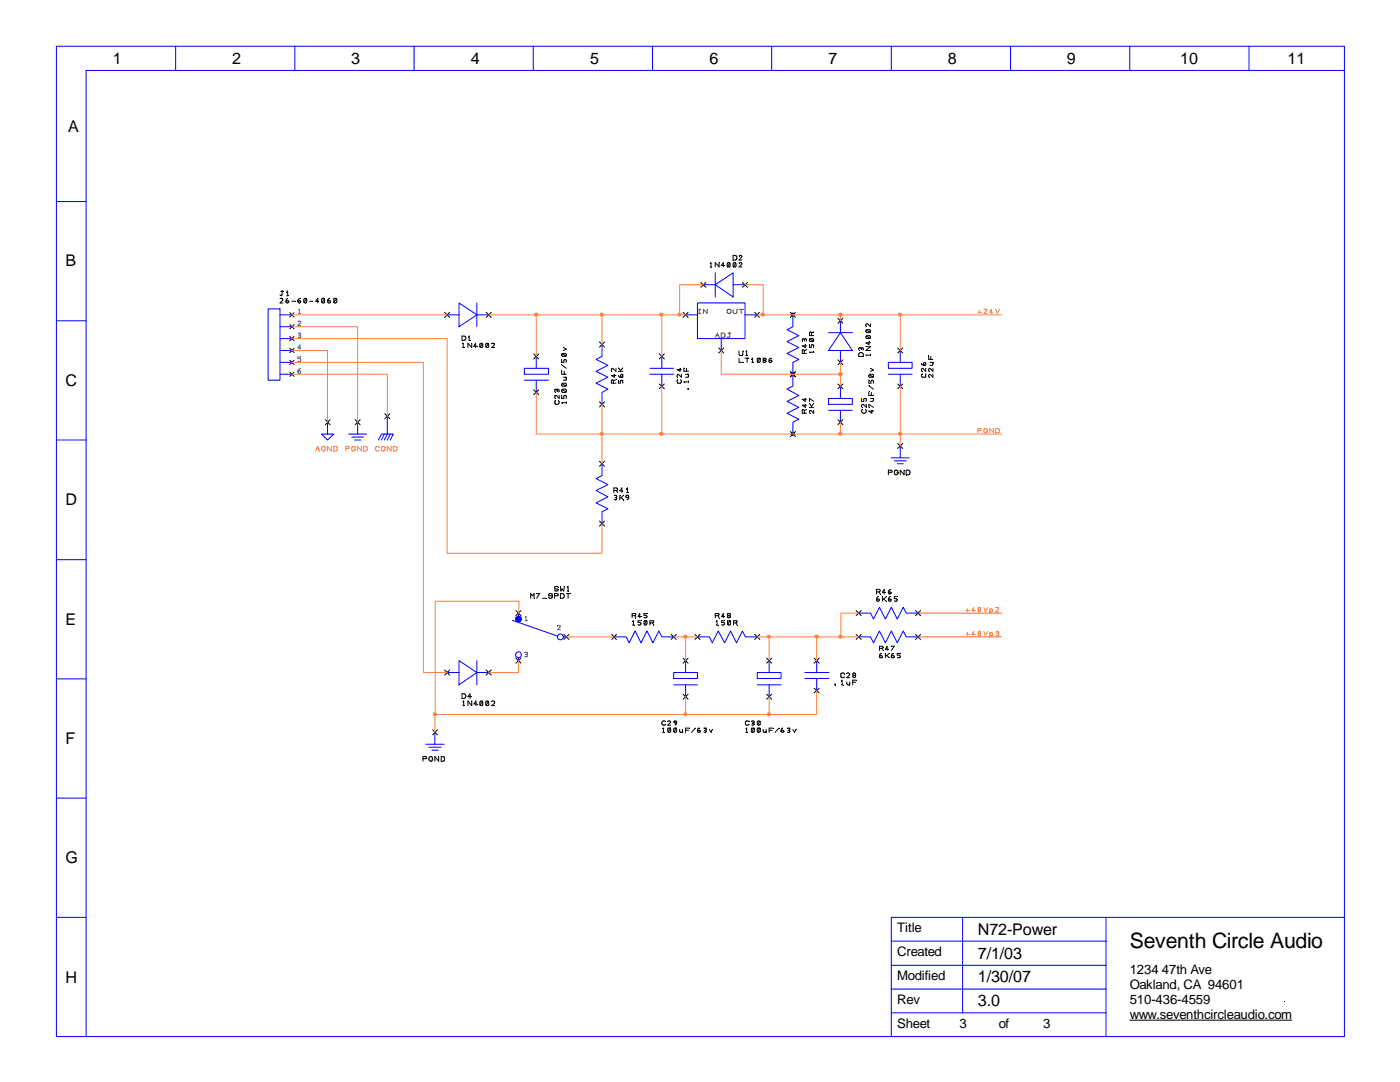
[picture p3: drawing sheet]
<svg xmlns="http://www.w3.org/2000/svg" width="279mm" height="216mm" viewBox="0 0 279 216" stroke-linecap="round" stroke-linejoin="round" font-family="sans-serif">
<defs><g id="words">
<text font-size="4.2" x="225.5" y="189.2">Seventh Circle Audio</text>
<g font-size="3.2">
<text x="22.5" y="12.7">1</text>
<text x="46.3" y="12.7">2</text>
<text x="70.1" y="12.7">3</text>
<text x="94" y="12.7">4</text>
<text x="117.8" y="12.7">5</text>
<text x="141.6" y="12.7">6</text>
<text x="165.4" y="12.7">7</text>
<text x="189.1" y="12.7">8</text>
<text x="212.9" y="12.7">9</text>
<text x="235.5" y="12.7">10</text>
<text x="257" y="12.7">11</text>
<text x="13.6" y="26.4">A</text>
<text x="13" y="53.2">B</text>
<text x="13" y="77">C</text>
<text x="13" y="100.8">D</text>
<text x="13" y="124.6">E</text>
<text x="13" y="148.4">F</text>
<text x="13" y="172.2">G</text>
<text x="195.2" y="186.5">N72-Power</text>
<text x="195.2" y="191.3">7/1/03</text>
<text x="13" y="196.1">H</text>
<text x="195.2" y="196">1/30/07</text>
<text x="195.2" y="200.8">3.0</text>
</g>
<g font-size="2.6">
<text x="179.1" y="190.8">Created</text>
<text x="179.1" y="186">Title</text>
<text x="179.1" y="195.6">Modified</text>
<text x="225.5" y="194.4">1234</text>
<text x="225.5" y="197.4">Oakland, CA 94601</text>
<text x="231.9" y="194.4">47th Ave</text>
<text x="179.1" y="200.3">Rev</text>
<text x="225.5" y="200.3">510-436-4559</text>
<text x="225.5" y="203.3">www.seventhcircleaudio.com</text>
<text x="179.1" y="205.1">Sheet</text>
<text x="191.5" y="205.1">3</text>
<text x="199.3" y="205.1">of</text>
<text x="208.2" y="205.1">3</text>
</g>
</g></defs>
<g fill="none" stroke="#000" stroke-width=".2">
<path d="M57.8 62.4l.9 .8M58.7 62.4l-.9 .8M88.7 62.3l1 1M89.7 62.3l-1 1M92.2 67.1h.4l.4 .2-.1 .5-.7 .1zM92.3 69.3h.3M92.3 68.6l.2-.1v.8M93.6 67.9h.2M93.6 67.2v-.1v.8M94.1 68.5v.8l-.7-.8v.8M95.2 69.1h-.6l.3-.6v.8M96.3 68.6l.1 .6-.3 .1h-.3"/>
<path d="M96.3 68.6l-.3-.1-.2 .2v.6M96.3 68.6l-.5 .7M97 62.3l1 1M97.5 68.6v.6l-.2 .1h-.3M97.5 68.6l-.3-.1-.3 .2 .1 .6M97.5 68.6l-.5 .7M98 62.3l-1 1M98.1 68.6l.4-.1 .2 .2-.6 .6h.6M106.5 70.6l1 1M106.5 77.8l1 .9M107.5 70.6l-1 1M107.5 77.8l-1 .9"/>
<path d="M110.8 79.9l-.1 .6a.45 .45 0 0 0 .7 .1 .45 .45 0 0 0 0-.7M111.2 77.9l.1-.3a.36 .36 0 0 1 .2 .6M111.2 77.9l-.3-.3-.2 .1v.5M111.2 77.9v.2M111.6 78.9v.6l-.5-.6h-.4v.6M112.1 78.9v.6h.4l.1-.6h.3v.6M112.1 71.7v.6h.4v-.3l.3-.3a.36 .36 0 0 1 .1 .6M112.1 74v.7h.9M112.1 72.8l.9 .7M112.2 70.6h.7v.4M112.2 76.5h.6a.36 .36 0 0 1 .1 .5M112.2 77.7l.6-.1a.36 .36 0 0 1 .1 .6"/>
<path d="M112.2 70.6v.4h.7M112.2 76.5v.5h.7M112.2 77.7a.36 .36 0 0 0 .2 .6l.5-.1M112.2 77.7l.7 .5M112.2 76.5l.7 .5M112.2 70.6l.7 .4M112.4 75.3h.6M112.4 69.3l.6 .4-.6 .2M112.6 74.1v.6M112.8 75.3a.36 .36 0 0 1 .1 .6h-.5M113 80.2v.3M113 80.3h-.9l.2 .2"/>
</g>
<path d="M89.2 62.8h2.4M91.6 60.5l3.6 2.3-3.6 2.4zM95.2 60.5v4.7M95.2 62.8h2.3M104.6 73.5h4.9v1.2h-4.9zM104.6 75.9h4.9M107 71.1v2.4M107 75.9v2.4" fill="none" stroke="#00f" stroke-width=".2"/>
<g fill="#000">
<path d="M92.2 67.9l.1 .1zM92.3 68.6l.1 .1zM92.6 69.3l.1 .1zM93.6 67.2v.1zM93.8 67.9l.1 .1zM94.1 68.5l.1 .1zM95.2 69.1v.1zM96.3 68.6l.1 .1zM97.5 68.6v.1zM98.1 68.6l.1 .1zM110.7 79.5l.1 .1zM110.7 78.2l.1 .1z"/>
<path d="M111.2 78.1h.1zM112.1 78.9l.1 .1zM112.1 73.9l.1 .1zM112.1 72.7l.1 .1zM112.1 71.7l.1 .1zM112.2 77.7l.1 .1zM112.2 76.5l.1 .1zM112.2 70.6l.1 .1zM112.4 69.3l.1 .1zM112.6 74.7l.1 .1zM112.8 75.3l.1 .1zM113 75.3l.1 .1z"/>
<path d="M110.8 79.9l.1 .1zM112.3 80.5l.1 .1zM113 80.2l.1 .1z"/>
</g>
<path d="M59.6 62.6h.3" fill="none" stroke="#408080" stroke-width=".2"/>
<path d="M59.9 62.6v.1z" fill="#408080"/>
<path d="M59.6 61.8l.2-.1v.9" fill="none" stroke="#408080" stroke-width=".2"/>
<path d="M59.6 61.8l.1 .1z" fill="#408080"/>
<path d="M57.8 64.8l.9 .8M58.7 64.8l-.9 .8" fill="none" stroke="#000" stroke-width=".2"/>
<path d="M59.4 64.2l.5-.1 .1 .2-.6 .6h.6" fill="none" stroke="#408080" stroke-width=".2"/>
<path d="M59.4 64.2l.1 .1z" fill="#408080"/>
<path d="M57.8 67.1l.9 .9M58.7 67.1l-.9 .9" fill="none" stroke="#000" stroke-width=".2"/>
<path d="M59.7 66.9h.2l.1 .2-.1 .2h-.4" fill="none" stroke="#408080" stroke-width=".2"/>
<path d="M59.7 66.9l.1 .1z" fill="#408080"/>
<path d="M59.5 66.5h.4l.1 .1-.1 .3" fill="none" stroke="#408080" stroke-width=".2"/>
<path d="M59.5 66.5l.1 .1z" fill="#408080"/>
<path d="M57.8 69.5l.9 .9M58.7 69.5l-.9 .9" fill="none" stroke="#000" stroke-width=".2"/>
<path d="M60 69.4h-.6l.5-.6v.9" fill="none" stroke="#408080" stroke-width=".2"/>
<path d="M60 69.4l.1 .1z" fill="#408080"/>
<path d="M57.8 71.9l.9 .8M58.7 71.9l-.9 .8" fill="none" stroke="#000" stroke-width=".2"/>
<path d="M60 71.2h-.6v.3h.5l.1 .3-.1 .3h-.5" fill="none" stroke="#408080" stroke-width=".2"/>
<path d="M60 71.2l.1 .1z" fill="#408080"/>
<path d="M57.8 74.3l.9 .8M58.7 74.3l-.9 .8" fill="none" stroke="#000" stroke-width=".2"/>
<g fill="none" stroke="#408080" stroke-width=".2">
<path d="M59.9 73.6a.6 .6 0 0 0-.5 .7"/>
<circle cx="59.7" cy="74.3" r=".28"/>
</g>
<path d="M59.9 73.6v.1z" fill="#408080"/>
<path d="M53.5 61.6h2.4v14.3h-2.4zM55.9 62.8h2.4M55.9 65.2h2.4M55.9 67.6h2.4M55.9 69.9h2.4M55.9 72.3h2.4M55.9 74.7h2.4" fill="none" stroke="#00f" stroke-width=".2"/>
<g fill="none" stroke="#000" stroke-width=".2">
<path d="M55.9 59.6a.36 .36 0 0 1 .6 .2l-.6 .7h.6M56 58.1h.5M56.3 58.1v.7l-.2 .2-.2-.2M57.2 59h.3M57.2 58.3l.2-.2v.9M57.4 59.5l-.3 .3v.4M59.9 59.5a.6 .6 0 0 0-.5 .7M61.1 59.6v.8h-.4M61.1 59.6h-.4v.8M61.1 59.6l-.4 .8M64.8 59.6v.8h-.5M64.8 59.6a.36 .36 0 0 0-.6 .2l.1 .6"/>
<path d="M64.8 59.6l-.5 .8M65.8 59.5a.6 .6 0 0 0-.4 .7M67.1 59.6l.1 .6a.36 .36 0 0 1-.6 .2M67.1 59.6h-.5v.8M67.1 59.6l-.5 .8M57.1 60h.5v.4h-.5zM58.3 60.1h.5M59.5 60h.4v.4h-.4zM61.8 60.1h.6M63.6 60.1h-.6l.4-.6v1M65.4 60h.6v.4a.36 .36 0 0 1-.6-.2zM136.3 62.3l1 1"/>
<path d="M137.3 62.3l-1 1"/>
</g>
<g fill="#000">
<path d="M55.9 59.6l.1 .1zM56 58.1l.1 .1zM56.5 58.1l.1 .1zM57.2 58.3h.1zM57.4 59.5l.1 .1zM57.5 59l.1 .1zM59.9 59.5v.1zM61.1 59.6l.1 .1zM64.8 59.6l.1 .1zM65.8 59.5l.1 .1zM67.1 59.6l.1 .1zM58.8 60.1l.1 .1z"/>
<path d="M62.4 60.1l.1 .1zM63.6 60.1l.1 .1z"/>
</g>
<path d="M139.4 62.6h.3" fill="none" stroke="#808000" stroke-width=".2"/>
<path d="M139.7 62.6l.1 .1z" fill="#808000"/>
<path d="M139.5 61.7v.9" fill="none" stroke="#808000" stroke-width=".2"/>
<path d="M139.5 61.7l.1 .1z" fill="#808000"/>
<path d="M139.4 61.7h.3" fill="none" stroke="#808000" stroke-width=".2"/>
<path d="M139.7 61.7l.1 .1z" fill="#808000"/>
<path d="M141.1 61.7v.9l-.7-.9v.9" fill="none" stroke="#808000" stroke-width=".2"/>
<path d="M141.1 61.7l.1 .1z" fill="#808000"/>
<path d="M150.6 62.3l1 1M151.6 62.3l-1 1" fill="none" stroke="#000" stroke-width=".2"/>
<path d="M145.3 61.7h.4l.2 .3v.3l-.3 .3-.5-.3z" fill="none" stroke="#808000" stroke-width=".2"/>
<path d="M145.1 62.3l.1 .1z" fill="#808000"/>
<path d="M146.3 61.7v.6l.3 .3 .4-.1 .1-.8" fill="none" stroke="#808000" stroke-width=".2"/>
<path d="M147.1 61.7l.1 .1z" fill="#808000"/>
<path d="M147.9 61.7v.9" fill="none" stroke="#808000" stroke-width=".2"/>
<path d="M147.9 61.7l.1 .1z" fill="#808000"/>
<path d="M147.5 61.7h.8" fill="none" stroke="#808000" stroke-width=".2"/>
<path d="M148.3 61.7v.1z" fill="#808000"/>
<path d="M143.4 69.4l1 1M144.4 69.4l-1 1" fill="none" stroke="#000" stroke-width=".2"/>
<path d="M142.7 67.3l.5-.8 .3 .8" fill="none" stroke="#808000" stroke-width=".2"/>
<path d="M143.5 67.3l.1 .1z" fill="#808000"/>
<path d="M142.9 67h.4" fill="none" stroke="#808000" stroke-width=".2"/>
<path d="M143.3 67l.1 .1z" fill="#808000"/>
<path d="M143.9 66.5h.5l.3 .2-.2 .6h-.6z" fill="none" stroke="#808000" stroke-width=".2"/>
<path d="M143.9 67.3l.1 .1z" fill="#808000"/>
<path d="M145.7 66.5l-.1 .7h-.5" fill="none" stroke="#808000" stroke-width=".2"/>
<path d="M145.7 66.5h.1z" fill="#808000"/>
<path d="M145.3 66.5h.3" fill="none" stroke="#808000" stroke-width=".2"/>
<path d="M145.3 66.5h.1z" fill="#808000"/>
<g fill="none" stroke="#00f" stroke-width=".2">
<path d="M129.7 73.5h4.8M129.7 74.7h4.8M132.1 71.1v2.4M132.1 74.7v2.3M136.8 62.8h2.4M139.2 60.5h9.5v7.1h-9.5zM143.9 67.6v2.3M148.7 62.8h2.4M158.2 62.8v2.4l-1.1 .6 2.3 1.2-2.3 1.2 2.3 1.1-2.3 1.2 2.3 1.2-1.2 .6v4.7l-1.1 .6 2.3 1.3-2.3 1.2 2.3 1.2-2.3 1.2 2.3 1.2-1.2 .5v2.4M165.4 79.5h4.7v1.2h-4.7zM167.7 77v2.5M177.3 72.3h4.7v1.2h-4.7z"/>
<path d="M177.3 74.7h4.7M179.7 69.9v2.4M179.7 74.7v2.3M165.4 81.9h4.7M167.7 81.9v2.3M122.6 127.1h2.4l.6 1.2 1.1-2.4 1.2 2.4 1.2-2.4 1.2 2.4 1.2-2.4 .6 1.2h2.4M160.6 134.2h4.8M160.6 135.4h4.8M163 131.8v2.4M163 135.4v2.4"/>
</g>
<g fill="none" stroke="#000" stroke-width=".2">
<path d="M131.6 70.6l1 1M131.6 76.6l1 1M132.6 70.6l-1 1M132.6 76.6l-1 1M135.2 75.8v.7l.7-.1 .1-.5-.2-.1M135.7 73.5v.6l-.6-.4h.9M136 74.7v.6l-.7-.6-.2 .2 .1 .4M136.5 73.4v.7h.9M136.8 74.7h.6M137 73.5v.6M137.2 74.7a.36 .36 0 0 1 .1 .6h-.5M137.3 77.6h.1h-.2z"/>
<path d="M137.4 76v.4M137.4 76.2h-.9l.2 .2M147.5 70v.7l.2 .3 .5-.1 .1-.9M147.5 71.5v.8h.8M148.7 71.5h.7M148.8 71h.4M148.8 70.2l.2-.2v1M149.1 71.5v.8M150 72.3h.4M150 71.6l.2-.1v.8M151.6 71.5l.1 .6-.2 .2-.4-.1M151.6 71.5h-.5v.7"/>
<path d="M151.6 71.5l-.5 .7M152.5 71.9l-.2 .1v.2l.2 .1 .4-.2-.2-.2M152.5 71.9l-.2-.1v-.3a.36 .36 0 0 1 .6 .2l-.2 .2M152.5 71.9h.2M153.8 71.5l-.3 .2v.5l.3 .1 .3-.2a.36 .36 0 0 0-.6-.1M157.7 74.2l1 1M157.7 62.3l1 1M158.7 74.2l-1 1M158.7 62.3l-1 1M160.5 70l-.2-.2h-.1l-.1 .7h.9M160.5 67.8l-.2-.2-.2 .2 .1 .3M160.5 67.8v.1"/>
<path d="M160.5 70v.5M160.5 67.8l.3-.2 .2 .2-.1 .3M160.7 68.7v.6l-.6-.3h.9M160.7 79.5v.6l-.6-.4h.9M161 69.8l-.5 .2M161.5 68.7v.6h.4v-.3l.2-.3 .3 .3-.1 .3M161.6 67.6h.6l.2 .2-.1 .3M161.6 67.6l-.1 .3 .2 .3 .6-.1M161.6 67.6l.7 .5M162 66.5l-.3-.3-.1 .1-.1 .7h.9M162 66.5v.5M162.4 70.1v.3"/>
<path d="M162.4 70.3h-.9l.1 .1M162.4 66.2l-.4 .3M167.2 76.6l1 1M168.2 76.6l-1 1M172 79.5v.6h.4l.1-.6h.3v.6M173.4 75.9v.6h.4l.2-.6 .3 .2-.1 .4M173.4 78.1v.8h.9M173.4 77l.9 .6M173.5 74.8v.5h.7M173.5 74.8l.6-.1a.36 .36 0 0 1 .1 .6M173.5 74.8l.7 .5M173.7 79.5h.6"/>
<path d="M173.7 73.5l.6 .3-.6 .3M173.9 78.3v.6M174.2 79.5a.36 .36 0 0 1-.1 .6h-.4M179.2 69.4l1 1M179.2 76.6l1 1M180.2 69.4l-1 1M180.2 76.6l-1 1M183.9 72.6l.4 .3h.3M184.1 74.6l-.2 .2 .2 .5 .6-.1v-.6M184.4 72.4h.3v.4l-.1 .1-.3-.2zM184.7 73.5v.6l-.6-.6-.2 .2 .1 .4M185.3 71v.7h.9"/>
<path d="M185.6 72.3h.6M185.8 71.1v.6M186 72.3l.2 .4-.2 .2h-.4M186.2 73.5v.6l-.7-.6-.2 .2 .1 .4M186.2 74.7v.6l-.7-.6-.2 .2 .1 .4M157.7 86.1l1 1M158.7 86.1l-1 1M160.5 82l-.2-.3-.1 .1-.1 .7h.9M160.5 82v.5M160.7 80.7v.6l-.6-.4h.9M161 81.7l-.5 .3M161.5 80.1v-.6l.9 .6"/>
<path d="M161.5 81.3h.9M161.5 80.5l.5 .5M162 81v.3M162.4 81.9v.6l-.7-.6-.2 .1 .1 .5M162.4 80.5l-.4 .5M167.2 83.7l1 1.1M168.2 83.7l-1 1.1M172.1 81.7a.45 .45 0 0 0 0 .6 .45 .45 0 0 0 .6 0 .45 .45 0 0 0 0-.6M172.9 80.7v.6l-.7-.6-.2 .2v.4M173.4 81.3v-.6l.9 .6M174 81.9v.6l-.6-.5h.9M112.5 126.6l1 1"/>
<path d="M113.5 126.6l-1 1M122.1 126.6l.9 1M123 126.6l-.9 1M126.2 122.9h.5M126.2 124.7h.4M126.2 124l.2-.1v.8M126.7 122.9l.2-.3-.1-.2h-.6v.9M126.7 122.9l.2 .4M127.9 123h-.6l.4-.6v.9M127.9 123.9h-.6v.3h.4l.2 .3-.2 .2-.4-.1M129 123.9v.7h-.4M129 123.9h-.4v.7"/>
<path d="M129 123.9l-.4 .7M129.1 122.4h-.6v.4h.4l.2 .2-.2 .3-.4-.1M129.7 124.3h.5M130.2 124.3l.3-.3-.1-.1h-.7v.8M130.2 124.3l.3 .4M133.9 126.6l1.1 1M135 126.6l-1.1 1M162.5 131.3l1 1M162.5 137.3l1 1M163.5 131.3l-1 1M163.5 137.3l-1 1M166.6 136.5v.2z"/>
<path d="M167.9 136.7h.3M167.9 135.9l.2-.2v1M168.5 134.5l-.2-.2-.5 .2 .1 .6 .4 .1 .2-.2M169 134.4a.36 .36 0 0 1 .6 .1l-.6 .7h.6M169 136.1l.2 .6 .3-.1 .1-.2M169.6 136.1v.6M170.2 136.1h.6M170.3 134.8h.4v.3l-.4 .1-.1-.2zM170.3 134.8l-.1-.3 .1-.2 .4 .1 .1 .1-.3 .3M170.9 135.7h-.7v1"/>
</g>
<g fill="#000">
<path d="M135.1 75.3l.1 .1zM135.2 75.8l.1 .1zM135.7 73.5l.1 .1zM136.5 73.4l.1 .1zM136.7 76.4v.1zM137 74.1l.1 .1zM137.2 74.7v.1zM137.4 77.6l.1 .1zM137.4 76l.1 .1zM137.4 74.7l.1 .1zM148.3 70v.1zM148.3 72.3v.1z"/>
<path d="M148.8 70.2l.1 .1zM149.1 71.5h.1zM149.2 71h.1zM149.4 71.5h.1zM150 71.6l.1 .1zM150.4 72.3l.1 .1zM151.6 71.5l.1 .1zM152.7 71.9v.1zM153.8 71.5h.1zM160.2 68.1l.1 .1zM160.5 70.5l.1 .1zM160.5 67.9l.1 .1z"/>
<path d="M160.7 68.7l.1 .1zM160.7 79.5l.1 .1zM161.5 68.7l.1 .1zM161.6 70.4h.1zM161.6 67.6l.1 .1zM162 67l.1 .1zM162.4 70.1l.1 .1zM162.4 66.2l.1 .1zM172 79.5v.1zM173.4 78.1l.1 .1zM173.4 77h.1zM173.4 75.9h.1z"/>
<path d="M173.5 74.8h.1zM173.7 73.5l.1 .1zM173.8 78.9l.1 .1zM174.1 79.5l.1 .1zM174.3 79.5l.1 .1zM183.9 72.6h.1zM184 74.1l.1 .1zM184.1 74.6v.1zM185.3 71h.1zM185.4 75.3l.1 .1zM185.4 74.1l.1 .1zM185.8 71.7v.1z"/>
<path d="M186 72.3l.1 .1zM186.2 72.3l.1 .1zM160.5 82.5h.1zM160.7 80.7l.1 .1zM161 81.7v.1zM161.5 81.3l.1 .1zM161.5 80.5l.1 .1zM161.5 80.1l.1 .1zM161.6 82.5h.1zM162.4 80.5l.1 .1zM172 81.3l.1 .1zM172.1 81.7l.1 .1z"/>
<path d="M173.4 81.3l.1 .1zM174 81.9l.1 .1zM126.2 124h.1zM126.6 124.7l.1 .1zM126.8 123.3l.1 .1zM127.9 123l.1 .1zM127.9 123.9l.1 .1zM129 123.9l.1 .1zM129.1 122.4l.1 .1zM129.7 124.3l.1 .1zM130.5 124.7l.1 .1zM166.6 136.7h.1z"/>
<path d="M167.9 135.9l.1 .1zM168.2 136.7h.1zM168.5 134.5h.1zM169 134.4l.1 .1zM169.6 136.4l.1 .1zM169.6 136.7h.1zM170.2 136.1l.1 .1zM170.5 134.8l.1 .1zM170.9 135.7l.1 .1z"/>
</g>
<g fill="#000" stroke="#000" stroke-width=".2">
<circle cx="158.2" cy="74.7" r=".33"/>
<circle cx="158.2" cy="62.8" r=".31"/>
<circle cx="158.2" cy="86.6" r=".31"/>
</g>
<path d="M111.3 124.9l.3-.1 .2 .2-.5 .6h.5" fill="none" stroke="#408080" stroke-width=".2"/>
<path d="M111.3 124.9v.1z" fill="#408080"/>
<path d="M103 121.8l1 1.1M104 121.8l-1 1.1" fill="none" stroke="#000" stroke-width=".2"/>
<path d="M104.8 123.9h.4" fill="none" stroke="#408080" stroke-width=".2"/>
<path d="M105.2 123.9v.1z" fill="#408080"/>
<path d="M104.8 123.1l.2-.1v.9" fill="none" stroke="#408080" stroke-width=".2"/>
<path d="M104.8 123.1l.1 .1z" fill="#408080"/>
<path d="M103 131.3l1 1M104 131.3l-1 1" fill="none" stroke="#000" stroke-width=".2"/>
<path d="M104.9 130.6h.3v.4h-.5" fill="none" stroke="#408080" stroke-width=".2"/>
<path d="M104.9 130.6h.1z" fill="#408080"/>
<path d="M104.7 130.2h.5v.3l-.1 .1" fill="none" stroke="#408080" stroke-width=".2"/>
<path d="M104.7 130.2l.1 .1z" fill="#408080"/>
<g fill="none" stroke="#00f" stroke-width=".2">
<path d="M11.3 9.2h257v197.6h-257zM35.1 9.2v4.9M58.8 9.2v4.9M82.6 9.2v4.9M106.4 9.2v4.9M130.2 9.2v4.9M154 9.2v4.9M177.9 9.2v4.9M201.7 9.2v4.9M225.5 9.2v4.9M249.3 9.2v4.9M268.3 14.1h-251.1v192.7"/>
<path d="M11.3 40.2h5.9M140.4 56.8h2.3M142.7 56.8l3.6-2.4v4.9zM142.7 54.4v4.9M146.3 56.8h2.4M11.3 64h5.9M120.1 68.7v2.4l-1.1 .6 2.3 1.2-2.3 1.2 2.3 1.2-2.3 1.2 2.3 1.1-1.2 .7v2.4M165.4 66.4h4.7M167.7 66.4l2.4 3.5h-4.7zM167.7 64v2.4M167.7 69.9v2.4M11.3 87.8h5.9"/>
<path d="M65.4 84.2v2.4h1.2l-1.2 1.2-1.2-1.2h1.2M70.2 87.2h2.4M70.8 87.8h1.2M71.4 84.2v2.4h-1.8M71.4 86.6h1.8M75.5 87.8l.6-1.2h2.4l-.6 1.2M76.7 86.6l-.6 1.2M77.3 83.1v3.5l-.6 1.2M77.9 86.6l-.6 1.2M120.1 92.5v2.4l-1.1 .6 2.3 1.2-2.3 1.2 2.3 1.2-2.3 1.2 2.3 1.2-1.2 .6v2.4M178.5 91.9h2.3M179.1 92.5h1.2"/>
<path d="M179.7 89v2.4h-1.8M179.7 91.4h1.7M11.3 111.7h5.9M11.3 135.5h5.9M89.2 134.2h2.4M91.6 131.8l3.6 2.4-3.6 2.5zM95.2 131.8v4.9M95.2 134.2h2.3M102.3 123.8l9 3.1M103.5 122.3v.6l-.5 .3a.63 .63 0 0 0 .1 .7 .63 .63 0 0 0 .7 .1 .61 .61 0 0 0 .2-.6 .61 .61 0 0 0-.5-.5M103.5 131.2l-.5-.2a.63 .63 0 0 1 .1-.8 .63 .63 0 0 1 .7-.1 .61 .61 0 0 1 .2 .7 .61 .61 0 0 1-.5 .4v.6M112.4 127.1a.6 .6 0 0 1-.6 .6 .6 .6 0 0 1-.6-.6 .6 .6 0 0 1 .6-.6l.6 .3v.3h.6"/>
<path d="M134.5 134.2h4.7v1.2h-4.7zM134.5 136.7h4.7M136.8 131.8v2.4M136.8 136.7v2.3M139.2 127.1h2.4l.6 1.2 1.1-2.4 1.3 2.4 1.2-2.4 1.2 2.4 1.2-2.4 .6 1.2h2.3M151.1 134.2h4.8v1.2h-4.8zM151.1 136.7h4.8M153.5 131.8v2.4M153.5 136.7v2.3M171.4 127.1h2.3l.6 1.2 1.2-2.4 1.2 2.4 1.2-2.4 1.2 2.4 1.2-2.4 .5 1.2h2.4M171.4 122.3h2.3l.6 1.2 1.2-2.3 1.2 2.3 1.2-2.3 1.2 2.3 1.2-2.3 .5 1.1h2.4M11.3 159.3h5.9"/>
<path d="M85.6 149.1h2.5M86.2 149.7h1.3M86.8 146.1v2.4h-1.8M86.8 148.5h1.8M11.3 183h5.9M177.9 192.6h42.8M177.9 197.4h42.8M177.9 187.8h42.8M192.1 183v19.1M220.7 183v23.8M268.3 183h-90.4v23.8M177.9 202.1h42.8"/>
</g>
<path d="M103.5 123.5h.1" fill="none" stroke="#00f" stroke-width="1.2"/>
<g fill="none" stroke="#000" stroke-width=".2">
<path d="M139.9 56.4l1 .9M140.9 56.4l-1 .9M141.7 53.3h.3M141.7 52.6l.2-.2v.9M143.5 52.4v.9l-.8-.9v.9M144.5 53h-.6l.5-.6v.9M145.6 52.5v.8h-.4M145.6 52.5h-.4v.8M145.6 52.5l-.4 .8M146.3 51h.5a.54 .54 0 0 1 0 .9h-.5zM146.8 52.5h-.4v.8M146.8 52.5v.8h-.4"/>
<path d="M146.8 52.5l-.4 .8M147.5 51.1l.4-.1 .2 .2-.6 .7h.6M147.5 52.5l.4-.1 .2 .3-.6 .6h.6M148.2 56.4l1 .9M149.2 56.4l-1 .9M119.6 68.2l1 1.1M120.6 68.2l-1 1.1M122.4 75.9l-.1-.1-.3 .1v.6h.9M122.4 75.9v.6M122.6 74.7v.6l-.6-.4h.9M122.9 73.5v.6l-.6-.6-.3 .2 .1 .4M122.9 75.8l-.5 .1"/>
<path d="M123.4 75.9v.6h.4v-.4l.2-.2h.3v.6M123.4 74.9l.2 .4h.7v-.5l-.2-.1a.36 .36 0 0 0-.1 .6M123.4 74.1h.9M123.4 73.4l.5 .5M123.9 73.9v.2M124.3 73.4l-.4 .5M167.2 71.8l1 1M167.2 63.5l1 1M168.2 71.8l-1 1M168.2 63.5l-1 1M171.5 70.4h.6l.2 .3v.4h-.9v-.4zM171.9 69.6l-.3-.3-.2 .1v.4"/>
<path d="M171.9 69.6l.1-.3 .2 .1v.4M171.9 69.6v.1M172.8 69.2h.9l-.9 .7h.9M172.9 65.9h.8v.4M172.9 67.1h.8v.4M172.9 67.1v.4h.8M172.9 65.9v.4h.8M172.9 67.1l.8 .4M172.9 65.9l.8 .4M173.4 68.2v.5l-.6-.3h.9M173.7 64.6v.6l-.6-.6-.3 .2 .1 .4M173.7 70.7v.3"/>
<path d="M173.7 70.9h-.9l.2 .1M64.9 83.7l1 1.1M65.9 83.7l-1 1.1M70.9 83.7l1 1.1M71.9 83.7l-1 1.1M76.8 82.5l1 1.1M77.8 82.5l-1 1.1M119.6 80.2l1 1M119.6 92l1 1M120.6 80.2l-1 1M120.6 92l-1 1M122.5 97.9h.5"/>
<path d="M122.6 98.9h.4l.1 .2-.2 .2M122.8 99.3h.2v.4h-.4M123 97.9l.3-.3-.1-.1-.7-.1v.9M123 97.9l.3 .4M123.7 99.3h.3M123.7 98.8v.9M124 99.3l.5 .4M124.3 98h-.6l.4-.6v.9M124.5 98.8l-.5 .5M125.1 98.3h.3M125.1 97.5l.1-.1v.9M125.5 99.1l-.2 .6h-.2"/>
<path d="M177.3 94.2h.7l.1-.1-.3-.3h-.5v.9M179.2 88.5l1 1M179.2 94.1l-.1-.2a.44 .44 0 0 0-.6 .3 .44 .44 0 0 0 .4 .5l.3-.3-.2-.1M180.2 88.5l-1 1M180.4 93.8v.9l-.7-.9v.9M180.8 93.8h.5l.2 .2 .1 .4-.2 .3h-.6zM105.9 119.4v-1l.4 .5 .3-.5v1M107.1 118.4h.6l-.6 1M108.3 119.4h.8M110.2 118.7l-.2-.3-.4 .1v.4h.4l.2 .2-.2 .3-.4-.1-.1-.2M110.7 118.9h.6l.1-.2-.2-.3h-.5v1M111.4 117.3l-.2-.3h-.3l-.2 .3 .2 .2 .4 .1v.3h-.4l-.2-.2"/>
<path d="M111.8 117l.1 .9 .3-.4 .3 .4 .1-.9M111.8 118.4h.5l.2 .2 .1 .4-.2 .3-.6 .1zM113 118.4h.8M113.2 117.9h.3M113.2 117.2l.2-.2v.9M113.4 118.4v1M119.6 104l1 1M120.6 104l-1 1M174.9 118.1h.5M175 119.5h.4v.4h-.4zM175.3 119l-.3 .3-.1 .4M175.4 118.1l.3-.2-.1-.2-.7-.1v.9"/>
<path d="M175.4 118.1l.3 .4M176.1 119.5h.3M176.1 119v1M176.4 119.5l.5 .5M176.7 118.2h-.6l.3-.6v.9M176.9 119l-.5 .5M177.4 119.5h.4v.4h-.4zM177.6 117.6l-.2 .3-.1 .4M177.6 119l-.2 .3-.1 .4M179.1 119h-.6v.5h.4l.2 .1-.2 .4-.4-.1M88.7 133.7l1 1M89.7 133.7l-1 1"/>
<path d="M92.2 138.4h.4l.3 .2 .1 .4-.2 .3-.6 .1zM94 139h-.6l.4-.6v1M94.1 139.9v.9l-.7-.9v.9M96.3 140v.7h-.5M96.3 140h-.5v.7M96.3 140l-.5 .7M97 133.7l1 1M97.5 140v.7h-.5M97.5 140h-.5v.7M97.5 140l-.5 .7M98 133.7l-1 1M98.1 140h.6v.3l-.6 .5h.6"/>
<path d="M136.3 131.3l1 1M136.3 138.5l1 1M137.3 131.3l-1 1M137.3 138.5l-1 1M138.7 126.6l1 1M139.7 126.6l-1 1M142.7 122.9h.6M142.9 124.7h.4M142.9 124l.2-.1v.8M143.3 122.9l.2-.3-.1-.2h-.7v.9M143.3 122.9l.2 .4M144.6 123h-.6l.4-.6v.9"/>
<path d="M144.6 123.9h-.6v.3h.4l.2 .3-.2 .2-.4-.1M145.4 122.9l-.2-.1v-.4h.5l.1 .2-.3 .3M145.4 122.9h.1M145.4 122.9h-.2v.3l.2 .1 .4-.2-.3-.2M145.7 123.9h-.5v.7M145.7 123.9l.1 .6a.36 .36 0 0 1-.6 .1M145.7 123.9l-.5 .7M146.4 124.3h.5M146.9 124.3l.2-.1v-.3h-.7v.8M146.9 124.3l.2 .4M150.6 126.6l1 1M151.6 126.6l-1 1"/>
<path d="M153 131.3l1 1M153 138.5l1 1M154 131.3l-1 1M154 138.5l-1 1M170.9 126.6l1 1M170.9 121.8l1 1.1M171.9 126.6l-1 1M171.9 121.8l-1 1.1M175.5 129.4h.5M175.6 130.9h.4v.3h-.4zM175.9 130.4a.52 .52 0 0 0-.4 .7M176 129.4l.3-.2-.1-.2-.7-.1v.9"/>
<path d="M176 129.4l.3 .4M176.7 130.8h.3M176.7 130.4v.8M177 130.8l.5 .4M177.3 129.5h-.6l.3-.6v.9M177.5 130.4l-.5 .4M177.9 128.9h.6l-.6 .9M178 130.9l.3-.1 .2 .3-.1 .1h-.4zM178.3 130.4l-.3 .2-.1 .5M179.7 130.4h-.6v.3h.4l.2 .3-.1 .2h-.5M182.7 126.6l1 1M182.7 121.8l1 1.1"/>
<path d="M183.7 126.6l-1 1M183.7 121.8l-1 1.1M84.4 151.4h.7l.1-.2-.3-.2h-.5v.9M86.4 145.6l.9 1M86.4 151.3l-.3-.3a.47 .47 0 0 0-.5 .4 .47 .47 0 0 0 .5 .5l.3-.3-.2-.1M87.3 145.6l-.9 1M87.5 151v.9l-.7-.9v.9M88.1 151h.5v.8l-.5 .1zM92.4 140.8h.2M92.4 140l.1-.1v.9M95.2 140.5h-.6l.4-.6v.9M132.2 146.1h.3"/>
<path d="M132.2 145.4l.2-.1v.8M132.8 144v-.1a.45 .45 0 0 0-.7 .2v.3a.45 .45 0 0 0 .7 .1M133.3 143.9l.3-.1 .3 .2-.6 .7h.6M133.8 145.3h-.5v.7M133.8 145.3l.1 .7-.3 .1-.3-.1M133.8 145.3l-.5 .7M135 145.3v.7l-.2 .1-.3-.1M135 145.3h-.5v.7M135 145.3l-.5 .7M135 144a.52 .52 0 0 1-.3 .7M135.6 145.5l.1 .5 .4 .1 .1-.1M136.2 145.5v.6"/>
<path d="M136.8 145.7h.6M137.6 145.3h-.8v.8M138.8 145.3l-.8 .8M139.3 145.8l.3-.1 .2 .3-.4 .1-.2-.1zM139.6 145.3a.49 .49 0 0 0-.4 .7M140.5 145.3h.4l.1 .2-.2 .2M140.6 145.7h.2M140.8 145.7l.2 .3-.2 .1-.3-.1M141.6 145.5l.3 .6 .3-.6M148.8 146.1h.4M148.8 145.4l.2-.1v.8M149.5 144l-.5-.2-.2 .3v.5l.5 .1 .2-.2"/>
<path d="M150 143.9l.3-.1 .2 .2-.2 .3M150 145.3h.5v.2v.5l-.2 .1-.4-.1zM150.1 144.3h.2M150.3 144.3l.2 .2-.2 .2-.3-.1M150.5 145.3l-.5 .7M151.6 143.9l.1 .6-.2 .2-.3-.1M151.6 143.9l-.2-.1-.3 .2 .1 .6M151.6 145.3l.1 .7-.2 .1-.3-.1M151.6 145.3h-.4v.7M151.6 143.9l-.4 .7M151.6 145.3l-.4 .7M152.3 145.5l.1 .5 .3 .1 .2-.1"/>
<path d="M152.9 145.5v.6M153.5 145.7h.6M154.3 145.3h-.8v.8M155.4 145.3l-.7 .8M156.2 145.3a.52 .52 0 0 0-.3 .7M157.1 145.3h.5v.2l-.1 .2M157.3 145.7h.2M157.5 145.7l.1 .3-.1 .1-.4-.1M158.2 145.5l.4 .6 .2-.6M225.5 203.6h32.3"/>
<circle cx="125.2" cy="99.1" r=".28"/>
<circle cx="177.5" cy="118.4" r=".27"/>
<circle cx="134.8" cy="144" r=".26"/>
<circle cx="156.1" cy="145.9" r=".27"/>
</g>
<g fill="#000">
<path d="M141.7 52.6l.1 .1zM142 53.3h.1zM143.5 52.4l.1 .1zM144.5 53l.1 .1zM145.6 52.5l.1 .1zM146.3 51.9l.1 .1zM146.8 52.5l.1 .1zM147.5 51.1h.1zM147.5 52.5l.1 .1zM122.1 74.1l.1 .1zM122.4 76.5h.1zM122.6 74.7l.1 .1z"/>
<path d="M122.9 75.8l.1 .1zM123.4 75.9h.1zM123.4 74.9l.1 .1zM123.4 74.1l.1 .1zM123.4 73.4l.1 .1zM124.3 73.4l.1 .1zM171.4 69.8l.1 .1zM171.9 69.7l.1 .1zM172.3 71.1l.1 .1zM172.8 69.2l.1 .1zM172.9 67.1h.1zM172.9 65.9l.1 .1z"/>
<path d="M172.9 65.2l.1 .1zM173 71h.1zM173.4 68.2h.1zM173.7 70.7l.1 .1zM122.5 97.9l.1 .1zM122.6 98.9l.1 .1zM122.8 99.2l.1 .1zM123.3 98.3l.1 .1zM123.7 98.8l.1 .1zM124.3 98h.1zM124.5 98.8v.1zM124.5 99.7v.1z"/>
<path d="M125.1 97.5v.1zM125.3 98.3l.1 .1zM125.5 99.1h.1zM177.3 94.2l.1 .1zM179.2 94.1l.1 .1zM180.4 93.8l.1 .1zM180.8 94.7l.1 .1zM106.6 119.4l.1 .1zM107.1 118.4l.1 .1zM109.1 119.4v.1zM110.2 118.7l.1 .1zM110.7 118.9v.1z"/>
<path d="M111.4 117.3h.1zM111.8 119.4l.1 .1zM112.6 117l.1 .1zM113.2 117.2l.1 .1zM113.4 118.4l.1 .1zM113.5 117.9v.1zM113.8 118.4l.1 .1zM174.9 118.1l.1 .1zM175.3 119v.1zM175.7 118.5l.1 .1zM176.1 119l.1 .1zM176.7 118.2l.1 .1z"/>
<path d="M176.9 119l.1 .1zM177.6 117.6l.1 .1zM177.6 119l.1 .1zM179.1 119l.1 .1zM92.2 139.4h.1zM94 139l.1 .1zM94.1 139.9l.1 .1zM142.7 122.9h.1zM142.9 124h.1zM143.3 124.7v.1zM143.5 123.3l.1 .1zM144.6 123l.1 .1z"/>
<path d="M144.6 123.9l.1 .1zM145.5 122.9h.1zM145.7 123.9l.1 .1zM146.4 124.3l.1 .1zM147.1 124.7l.1 .1zM175.5 129.4l.1 .1zM175.9 130.4v.1zM176.3 129.8l.1 .1zM176.7 130.4l.1 .1zM176.9 120l.1 .1zM177.3 129.5l.1 .1zM177.5 130.4v.1z"/>
<path d="M177.5 131.2v.1zM177.9 128.9l.1 .1zM178.3 130.4l.1 .1zM179.7 130.4v.1zM84.4 151.4l.1 .1zM86.4 151.3v.1zM87.5 151h.1zM88.1 151.9v.1zM92.4 140l.1 .1zM92.6 140.8l.1 .1zM96.3 140h.1zM98.1 140h.1z"/>
<path d="M132.2 145.4l.1 .1zM132.5 146.1l.1 .1zM132.8 143.9l.1 .1zM133.3 143.9v.1zM133.8 145.3l.1 .1zM135 145.3v.1zM135 144l.1 .1zM136.2 145.9l.1 .1zM136.2 146.1l.1 .1zM136.8 145.7l.1 .1zM137.6 145.3l.1 .1zM138.8 145.3l.1 .1z"/>
<path d="M139.6 145.3l.1 .1zM140.5 145.3v.1zM140.6 145.7l.1 .1zM142.2 145.5v.1zM148.8 145.4l.1 .1zM149.2 146.1l.1 .1zM149.5 143.9l.1 .1zM150 143.9l.1 .1zM150.1 144.3l.1 .1zM150.5 145.3v.1zM151.6 143.9l.1 .1zM151.6 145.3l.1 .1z"/>
<path d="M152.9 145.9l.1 .1zM152.9 146.1l.1 .1zM153.5 145.7l.1 .1zM154.3 145.3v.1zM155.4 145.3l.1 .1zM156.2 145.3l.1 .1zM157.1 145.3l.1 .1zM157.3 145.7l.1 .1zM158.8 145.5l.1 .1zM199.3 199.7l.1 .1zM256.4 199.7l.1 .1z"/>
</g>
<g fill="#ff8040" stroke="#ff8040" stroke-width=".2">
<circle cx="132" cy="62.8" r=".33"/>
<circle cx="107" cy="62.8" r=".33"/>
<circle cx="135.6" cy="62.8" r=".31"/>
<circle cx="120.1" cy="62.8" r=".31"/>
<circle cx="152.2" cy="62.8" r=".33"/>
<circle cx="167.7" cy="62.8" r=".33"/>
<circle cx="179.6" cy="62.8" r=".31"/>
</g>
<path d="M140.4 56.8h-4.8v6M97.5 62.8h39.3M107 62.8v8.3M120.1 62.8v5.9M132.1 62.8v8.3M195.2 62.3h.5" fill="none" stroke="#ff8040" stroke-width=".2"/>
<path d="M195.7 62.3l.1 .1z" fill="#ff8040"/>
<path d="M195.4 62v.6" fill="none" stroke="#ff8040" stroke-width=".2"/>
<path d="M195.4 62l.1 .1z" fill="#ff8040"/>
<path d="M196.3 61.7h.5l.1 .2-.6 .7h.6" fill="none" stroke="#ff8040" stroke-width=".2"/>
<path d="M196.3 61.7l.1 .1z" fill="#ff8040"/>
<path d="M198.1 62.3h-.6l.4-.6v.9" fill="none" stroke="#ff8040" stroke-width=".2"/>
<path d="M198.1 62.3l.1 .1z" fill="#ff8040"/>
<path d="M198.7 61.7l.4 .9 .4-.9" fill="none" stroke="#ff8040" stroke-width=".2"/>
<path d="M199.5 61.7l.1 .1z" fill="#ff8040"/>
<path d="M148.7 56.8h3.6v6M143.9 69.9v4.8h23.8M151.1 62.8h48.8M167.7 62.8v1.2M167.7 72.3v4.7M179.7 62.8v7.1M195.2 85.9h.5l.1-.2-.1-.2h-.5v.9" fill="none" stroke="#ff8040" stroke-width=".2"/>
<g fill="#ff8040" stroke="#ff8040" stroke-width=".2">
<circle cx="167.7" cy="74.7" r=".35"/>
<circle cx="167.7" cy="86.6" r=".33"/>
<circle cx="132" cy="86.6" r=".33"/>
<circle cx="179.6" cy="86.6" r=".31"/>
</g>
<path d="M195.2 85.9v.1z" fill="#ff8040"/>
<path d="M197 85.8l-.2-.3-.4 .1-.1 .5a.42 .42 0 0 0 .7 .2v-.3h-.2" fill="none" stroke="#ff8040" stroke-width=".2"/>
<path d="M197 85.8l.1 .1z" fill="#ff8040"/>
<path d="M198.3 85.5v.9l-.8-.9v.9" fill="none" stroke="#ff8040" stroke-width=".2"/>
<path d="M198.2 85.5l.1 .1z" fill="#ff8040"/>
<path d="M198.7 85.5h.4l.4 .3-.1 .5-.7 .1z" fill="none" stroke="#ff8040" stroke-width=".2"/>
<path d="M198.7 86.4h.1z" fill="#ff8040"/>
<g fill="#ff8040" stroke="#ff8040" stroke-width=".2">
<circle cx="120.1" cy="86.6" r=".31"/>
<circle cx="136.8" cy="142.5" r=".31"/>
<circle cx="153.4" cy="142.5" r=".31"/>
</g>
<path d="M69 89.5l.7-.1v-.2l-.7-.1v.9" fill="none" stroke="#ff8040" stroke-width=".2"/>
<path d="M69 89.5l.1 .1z" fill="#ff8040"/>
<path d="M70.9 89.3l-.3-.2-.3 .1v.7h.5l.1-.3h-.2" fill="none" stroke="#ff8040" stroke-width=".2"/>
<path d="M70.9 89.3l.1 .1z" fill="#ff8040"/>
<path d="M72.1 89.1v.9l-.7-.9v.9" fill="none" stroke="#ff8040" stroke-width=".2"/>
<path d="M72.1 89.1v.1z" fill="#ff8040"/>
<path d="M72.6 89.1h.4l.3 .2-.1 .6-.6 .1z" fill="none" stroke="#ff8040" stroke-width=".2"/>
<path d="M72.6 90v.1z" fill="#ff8040"/>
<g fill="#ff8040" stroke="#ff8040" stroke-width=".2">
<circle cx="86.8" cy="142.5" r=".31"/>
<circle cx="136.8" cy="127" r=".31"/>
</g>
<g fill="none" stroke="#ff8040" stroke-width=".2">
<path d="M58.3 65.2h13.1v19M107 78.3v8.3h92.9M132.1 77v9.6M179.7 77v12M120.1 80.7v11.8M167.7 84.2v2.4M103.5 122.3v-2.3h-16.6v22.6M113 127.1h9.6M134.5 127.1h4.7M136.8 127.1v4.7M136.8 139v3.6M153.5 139v3.6"/>
<path d="M163 137.8v4.8h-9.5M192.8 121.8h.6M86.9 142.6l-.1 3.5M86.9 142.6h66.6"/>
</g>
<path d="M193.4 121.8l.1 .1z" fill="#ff8040"/>
<path d="M193 121.5v.6" fill="none" stroke="#ff8040" stroke-width=".2"/>
<path d="M193 121.5l.1 .1z" fill="#ff8040"/>
<path d="M194.6 121.8h-.6l.3-.6v.9" fill="none" stroke="#ff8040" stroke-width=".2"/>
<path d="M194.6 121.8v.1z" fill="#ff8040"/>
<path d="M195.4 121.7h.1M195.4 121.7l-.2-.3v-.2h.5v.2l-.2 .3M195.4 121.7l-.2 .1 .2 .3 .3-.3-.2-.1" fill="none" stroke="#ff8040" stroke-width=".2"/>
<path d="M195.5 121.7l.1 .1z" fill="#ff8040"/>
<path d="M196.3 121.2l.4 .9 .4-.9" fill="none" stroke="#ff8040" stroke-width=".2"/>
<path d="M197.1 121.2l.1 .1z" fill="#ff8040"/>
<path d="M197.5 121.5v.8" fill="none" stroke="#ff8040" stroke-width=".2"/>
<path d="M197.5 122.3l.1 .1z" fill="#ff8040"/>
<circle cx="197.8" cy="121.8" r=".3" fill="none" stroke="#ff8040" stroke-width=".2"/>
<path d="M197.5 121.8l.1 .1z" fill="#ff8040"/>
<path d="M198.7 121.2h.5l.1 .2-.6 .7h.6" fill="none" stroke="#ff8040" stroke-width=".2"/>
<path d="M198.7 121.2l.1 .1z" fill="#ff8040"/>
<path d="M183.2 122.3h16.7" fill="none" stroke="#ff0080" stroke-width=".2"/>
<path d="M192.8 126.6h.6" fill="none" stroke="#ff8040" stroke-width=".2"/>
<path d="M193.4 126.6l.1 .1z" fill="#ff8040"/>
<path d="M193 126.2v.6" fill="none" stroke="#ff8040" stroke-width=".2"/>
<path d="M193 126.2l.1 .1z" fill="#ff8040"/>
<path d="M194.6 126.6h-.6l.3-.6v.8" fill="none" stroke="#ff8040" stroke-width=".2"/>
<path d="M194.6 126.6v.1z" fill="#ff8040"/>
<path d="M195.4 126.4h.1M195.4 126.4l-.2-.2 .2-.2 .3 .2-.2 .2M195.4 126.4l-.2 .3v.1h.5v-.1l-.2-.3" fill="none" stroke="#ff8040" stroke-width=".2"/>
<path d="M195.5 126.4l.1 .1z" fill="#ff8040"/>
<path d="M196.3 126l.4 .8 .4-.8" fill="none" stroke="#ff8040" stroke-width=".2"/>
<path d="M197.1 126l.1 .1z" fill="#ff8040"/>
<path d="M197.5 126.2v.9" fill="none" stroke="#ff8040" stroke-width=".2"/>
<path d="M197.5 127.1l.1 .1z" fill="#ff8040"/>
<path d="M197.6 126.3l.3-.1a.36 .36 0 0 1 .1 .6h-.4z" fill="none" stroke="#ff8040" stroke-width=".2"/>
<path d="M197.5 126.7h.1z" fill="#ff8040"/>
<path d="M199 126.4h.1l.2 .3-.1 .1h-.4" fill="none" stroke="#ff8040" stroke-width=".2"/>
<path d="M199 126.4l.1 .1z" fill="#ff8040"/>
<path d="M198.8 126.1l.3-.1 .2 .2-.2 .2" fill="none" stroke="#ff8040" stroke-width=".2"/>
<path d="M198.8 126.1l.1 .1z" fill="#ff8040"/>
<path d="M183.2 127.1h16.7" fill="none" stroke="#ff0080" stroke-width=".2"/>
<path d="M58.3 62.8h30.9M63 90l.4-.9 .4 .9" fill="none" stroke="#ff8040" stroke-width=".2"/>
<path d="M63.8 90v.1z" fill="#ff8040"/>
<path d="M63.2 89.6h.4" fill="none" stroke="#ff8040" stroke-width=".2"/>
<path d="M63.6 89.6l.1 .1z" fill="#ff8040"/>
<path d="M64.9 89.3l-.2-.2-.5 .2 .1 .5 .2 .2 .4-.2v-.2h-.1" fill="none" stroke="#ff8040" stroke-width=".2"/>
<path d="M64.9 89.3l.1 .1z" fill="#ff8040"/>
<path d="M66.1 89.1v.9l-.7-.9v.9" fill="none" stroke="#ff8040" stroke-width=".2"/>
<path d="M66.1 89.1l.1 .1z" fill="#ff8040"/>
<path d="M66.6 89.1l.6 .1v.7l-.6 .1z" fill="none" stroke="#ff8040" stroke-width=".2"/>
<path d="M66.5 90l.1 .1z" fill="#ff8040"/>
<path d="M58.3 69.9h7.1v14.3M75.7 89.2l-.5-.1-.3 .2v.4l.3 .3 .5-.2" fill="none" stroke="#ff8040" stroke-width=".2"/>
<path d="M75.7 89.2l.1 .1z" fill="#ff8040"/>
<path d="M76.9 89.3l-.4-.2-.4 .2v.4a.38 .38 0 0 0 .4 .3 .38 .38 0 0 0 .4-.4h-.3" fill="none" stroke="#ff8040" stroke-width=".2"/>
<path d="M76.9 89.3l.1 .1z" fill="#ff8040"/>
<path d="M78.1 89.1v.9l-.8-.9v.9" fill="none" stroke="#ff8040" stroke-width=".2"/>
<path d="M78.1 89.1v.1z" fill="#ff8040"/>
<path d="M78.5 89.1h.4l.3 .2-.1 .6-.6 .1z" fill="none" stroke="#ff8040" stroke-width=".2"/>
<path d="M78.5 90l.1 .1z" fill="#ff8040"/>
<path d="M58.3 74.7h19v8.4M58.3 72.3h26.2v61.9h4.7M58.3 67.6h30.9v42.8h30.9v-5.9M103.5 131.8v2.4h-6M151.1 127.1h20.3M153.5 127.1v4.7M163 127.1v4.7M171.4 122.3h-3.6v4.8" fill="none" stroke="#ff8040" stroke-width=".2"/>
<g fill="#ff8040" stroke="#ff8040" stroke-width=".2">
<circle cx="163" cy="127" r=".33"/>
<circle cx="167.7" cy="127" r=".33"/>
<circle cx="153.4" cy="127" r=".31"/>
</g>
<use href="#words"/>
</svg>
